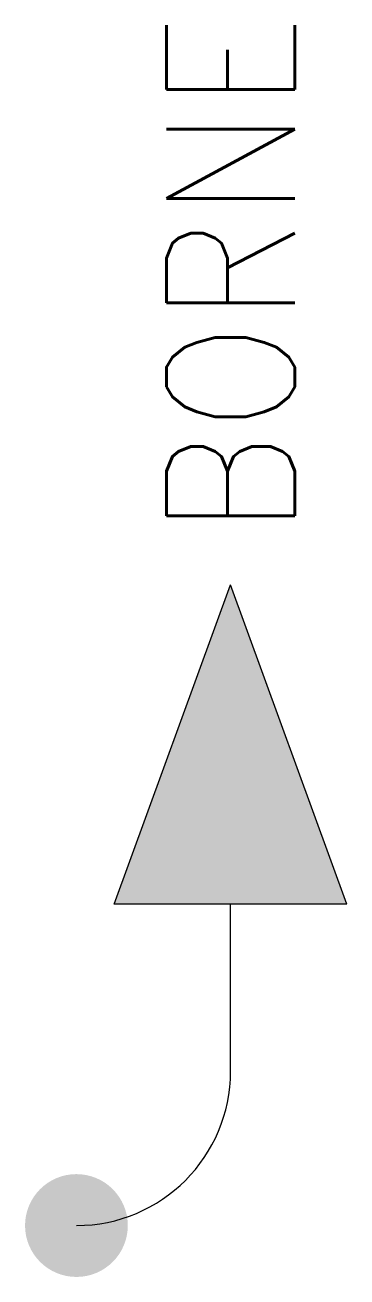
# Model space of a CAD drawing. Extents: x 97.78 to 100.29, y 226.34 to 236.08.
import ezdxf
from ezdxf.enums import TextEntityAlignment as Align

# ---------------------------------------------------------------- set-up
doc = ezdxf.new("R2010")
doc.units = 0
doc.header["$MEASUREMENT"] = 0
doc.layers.get('0').update_dxf_attribs({"linetype": 'CONTINUOUS'})
doc.styles.add('ROMANS', font='romans')

msp = doc.modelspace()

# ---------------------------------------------------------------- hatches: boundary and pattern name
at = {"lineweight": 9}
h = msp.add_hatch(color=2, dxfattribs=at)
edge = h.paths.add_edge_path()
edge.add_arc((98.1811, 226.7426), 0.4, 0, 360)

# ---------------------------------------------------------------- linework, layer by layer
at = {"color": 2}
for p, q in [((98.4751, 229.2426), (99.3811, 231.7263)), ((100.2871, 229.2426), (99.3811, 231.7263)), ((100.2871, 229.2426), (98.4751, 229.2426)), ((99.3811, 227.9426), (99.3811, 229.2426))]:
    msp.add_line(p, q, dxfattribs=at)
msp.add_arc((98.1811, 227.9426), 1.2, 270, 0, dxfattribs=at)
msp.add_solid([(99.3811, 231.7263), (100.2871, 229.2426), (98.4751, 229.2426)], dxfattribs=at)

# ---------------------------------------------------------------- texts
at = {"color": 7, "lineweight": -3, "style": 'ROMANS', "width": 0.9}
msp.add_attdef('BORNE', text='', height=1, rotation=90, dxfattribs=at).set_placement((99.3811, 232.1095), align=Align.MIDDLE_LEFT)

doc.saveas('drawing.dxf')
